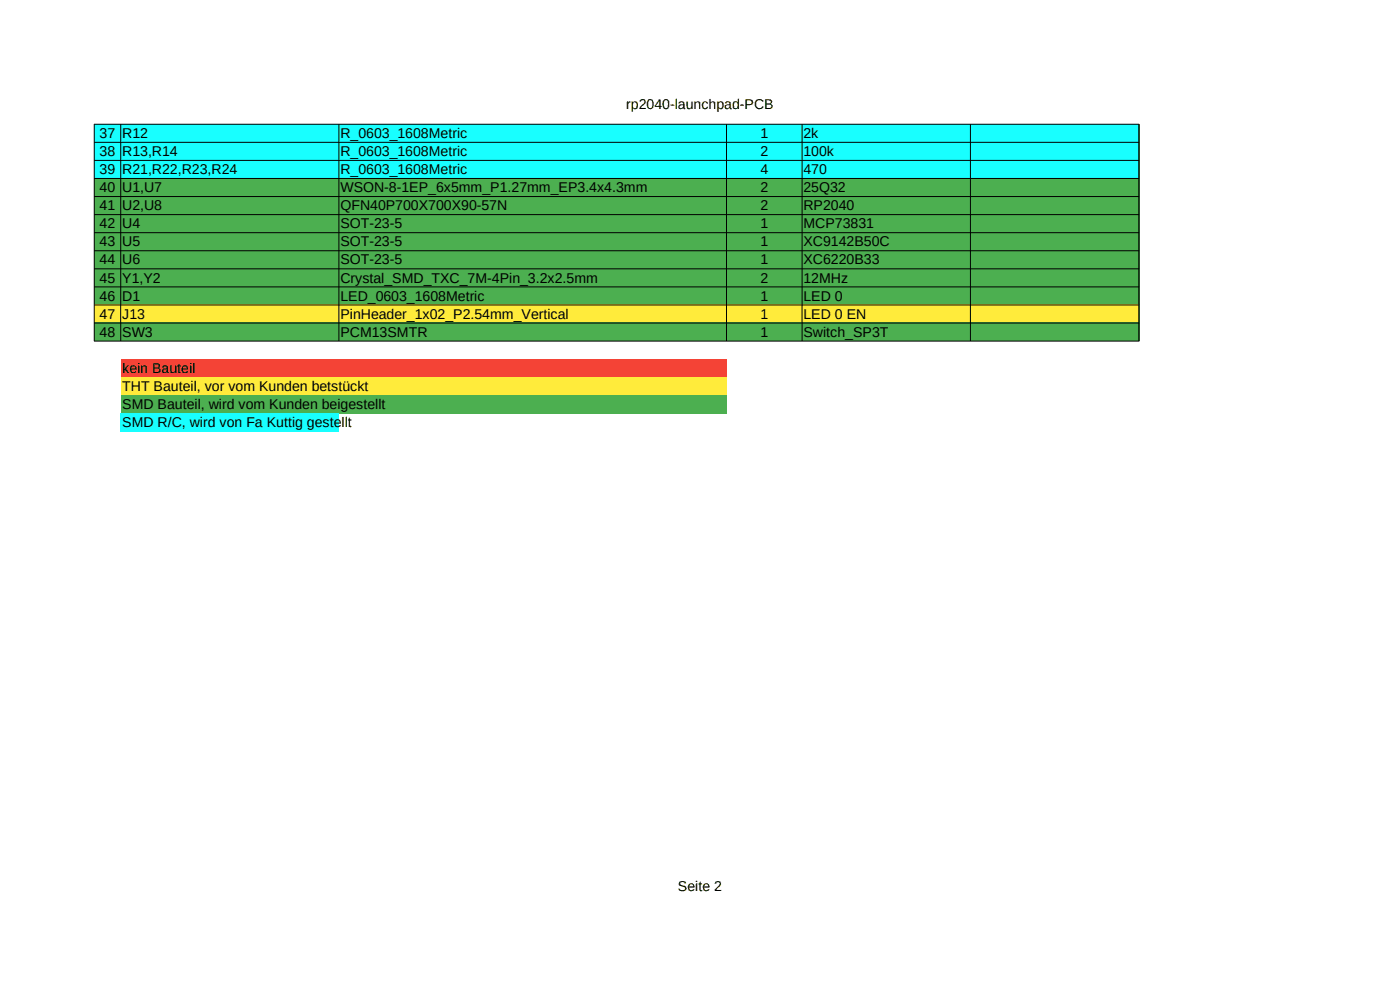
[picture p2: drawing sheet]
<svg xmlns="http://www.w3.org/2000/svg" width="297mm" height="210mm" viewBox="0 0 297 210" stroke-linecap="round" stroke-linejoin="round" font-family="sans-serif">
<defs><g id="words">
<g font-size="3">
<text x="132.9" y="23.2">rp2040-launchpad-PCB</text>
<text x="21.1" y="29.3">37</text>
<text x="25.9" y="29.3">R12</text>
<text x="72.2" y="29.3">R_0603_1608Metric</text>
<text x="161.3" y="29.3">1</text>
<text x="170.5" y="29.3">2k</text>
<text x="21.1" y="33.1">38</text>
<text x="25.9" y="33.1">R13,R14</text>
<text x="72.2" y="33.1">R_0603_1608Metric</text>
<text x="161.3" y="33.1">2</text>
<text x="170.5" y="33.1">100k</text>
<text x="21.1" y="36.9">39</text>
<text x="21.1" y="40.8">40</text>
<text x="25.9" y="36.9">R21,R22,R23,R24</text>
<text x="25.9" y="40.8">U1,U7</text>
<text x="72.2" y="36.9">R_0603_1608Metric</text>
<text x="72.2" y="40.8">WSON-8-1EP_6x5mm_P1.27mm_EP3.4x4.3mm</text>
<text x="161.3" y="36.9">4</text>
<text x="161.3" y="40.8">2</text>
<text x="170.5" y="36.9">470</text>
<text x="170.5" y="40.8">25Q32</text>
<text x="21.1" y="44.6">41</text>
<text x="25.9" y="44.6">U2,U8</text>
<text x="72.2" y="44.6">QFN40P700X700X90-57N</text>
<text x="161.3" y="44.6">2</text>
<text x="170.5" y="44.6">RP2040</text>
<text x="21.1" y="48.4">42</text>
<text x="21.1" y="52.3">43</text>
<text x="25.9" y="48.4">U4</text>
<text x="25.9" y="52.3">U5</text>
<text x="72.2" y="48.4">SOT-23-5</text>
<text x="72.2" y="52.3">SOT-23-5</text>
<text x="161.3" y="48.4">1</text>
<text x="161.3" y="52.3">1</text>
<text x="170.5" y="48.4">MCP73831</text>
<text x="170.5" y="52.3">XC9142B50C</text>
<text x="21.1" y="56.1">44</text>
<text x="21.1" y="59.9">45</text>
<text x="25.9" y="56.1">U6</text>
<text x="25.9" y="59.9">Y1,Y2</text>
<text x="72.2" y="56.1">SOT-23-5</text>
<text x="72.2" y="59.9">Crystal_SMD_TXC_7M-4Pin_3.2x2.5mm</text>
<text x="161.3" y="56.1">1</text>
<text x="161.3" y="59.9">2</text>
<text x="170.5" y="56.1">XC6220B33</text>
<text x="170.5" y="59.9">12MHz</text>
<text x="21.1" y="63.8">46</text>
<text x="25.9" y="63.8">D1</text>
<text x="72.2" y="63.8">LED_0603_1608Metric</text>
<text x="161.3" y="63.8">1</text>
<text x="170.5" y="63.8">LED 0</text>
<text x="21.1" y="67.6">47</text>
<text x="21.1" y="71.4">48</text>
<text x="25.9" y="67.6">J13</text>
<text x="25.9" y="71.4">SW3</text>
<text x="72.2" y="67.6">PinHeader_1x02_P2.54mm_Vertical</text>
<text x="72.2" y="71.4">PCM13SMTR</text>
<text x="161.3" y="67.6">1</text>
<text x="161.3" y="71.4">1</text>
<text x="170.5" y="67.6">LED 0 EN</text>
<text x="170.5" y="71.4">Switch_SP3T</text>
<text x="25.9" y="79.1">kein Bauteil</text>
<text x="25.9" y="82.9">THT Bauteil, vor vom Kunden betstückt</text>
<text x="25.9" y="86.8">SMD Bauteil, wird vom Kunden beigestellt</text>
<text x="25.9" y="90.6">SMD R/C, wird von Fa Kuttig gestellt</text>
<text x="143.8" y="188.9">Seite 2</text>
</g>
</g></defs>
<path d="M20 26.3h221.6v11.5h-221.6z" fill-rule="evenodd" fill="#18ffff"/>
<path d="M20 37.8h221.6v26.9h-221.6z" fill-rule="evenodd" fill="#4caf50"/>
<path d="M20 64.7h221.6v3.8h-221.6z" fill-rule="evenodd" fill="#ffeb3b"/>
<path d="M20 68.5h221.6v3.8h-221.6z" fill-rule="evenodd" fill="#4caf50"/>
<path d="M25.6 76.2h128.5v3.8h-128.5z" fill-rule="evenodd" fill="#f44336"/>
<path d="M25.6 80h128.5v3.8h-128.5z" fill-rule="evenodd" fill="#ffeb3b"/>
<path d="M25.6 83.8h128.5v3.9h-128.5z" fill-rule="evenodd" fill="#4caf50"/>
<path d="M25.6 87.7h46.3v3.8h-46.3z" fill-rule="evenodd" fill="#18ffff"/>
<g fill="none" stroke="#000" stroke-width=".21">
<path d="M20 30.2h221.7M20 34h221.7M20 37.9h221.7M25.6 26.3v46.1M71.9 26.3v46.1M154.1 26.3v46.1M170.2 26.3v46.1M205.9 26.3v46.1M20 41.7h221.7M20 45.5h221.7M20 49.4h221.7M20 53.2h221.7"/>
<path d="M20 57h221.7M20 60.9h221.7M20 64.7h221.7M20 68.5h221.7M20 72.4h221.7M20 72.4v-46h221.7l-.1 46"/>
</g>
<use href="#words"/>
</svg>
